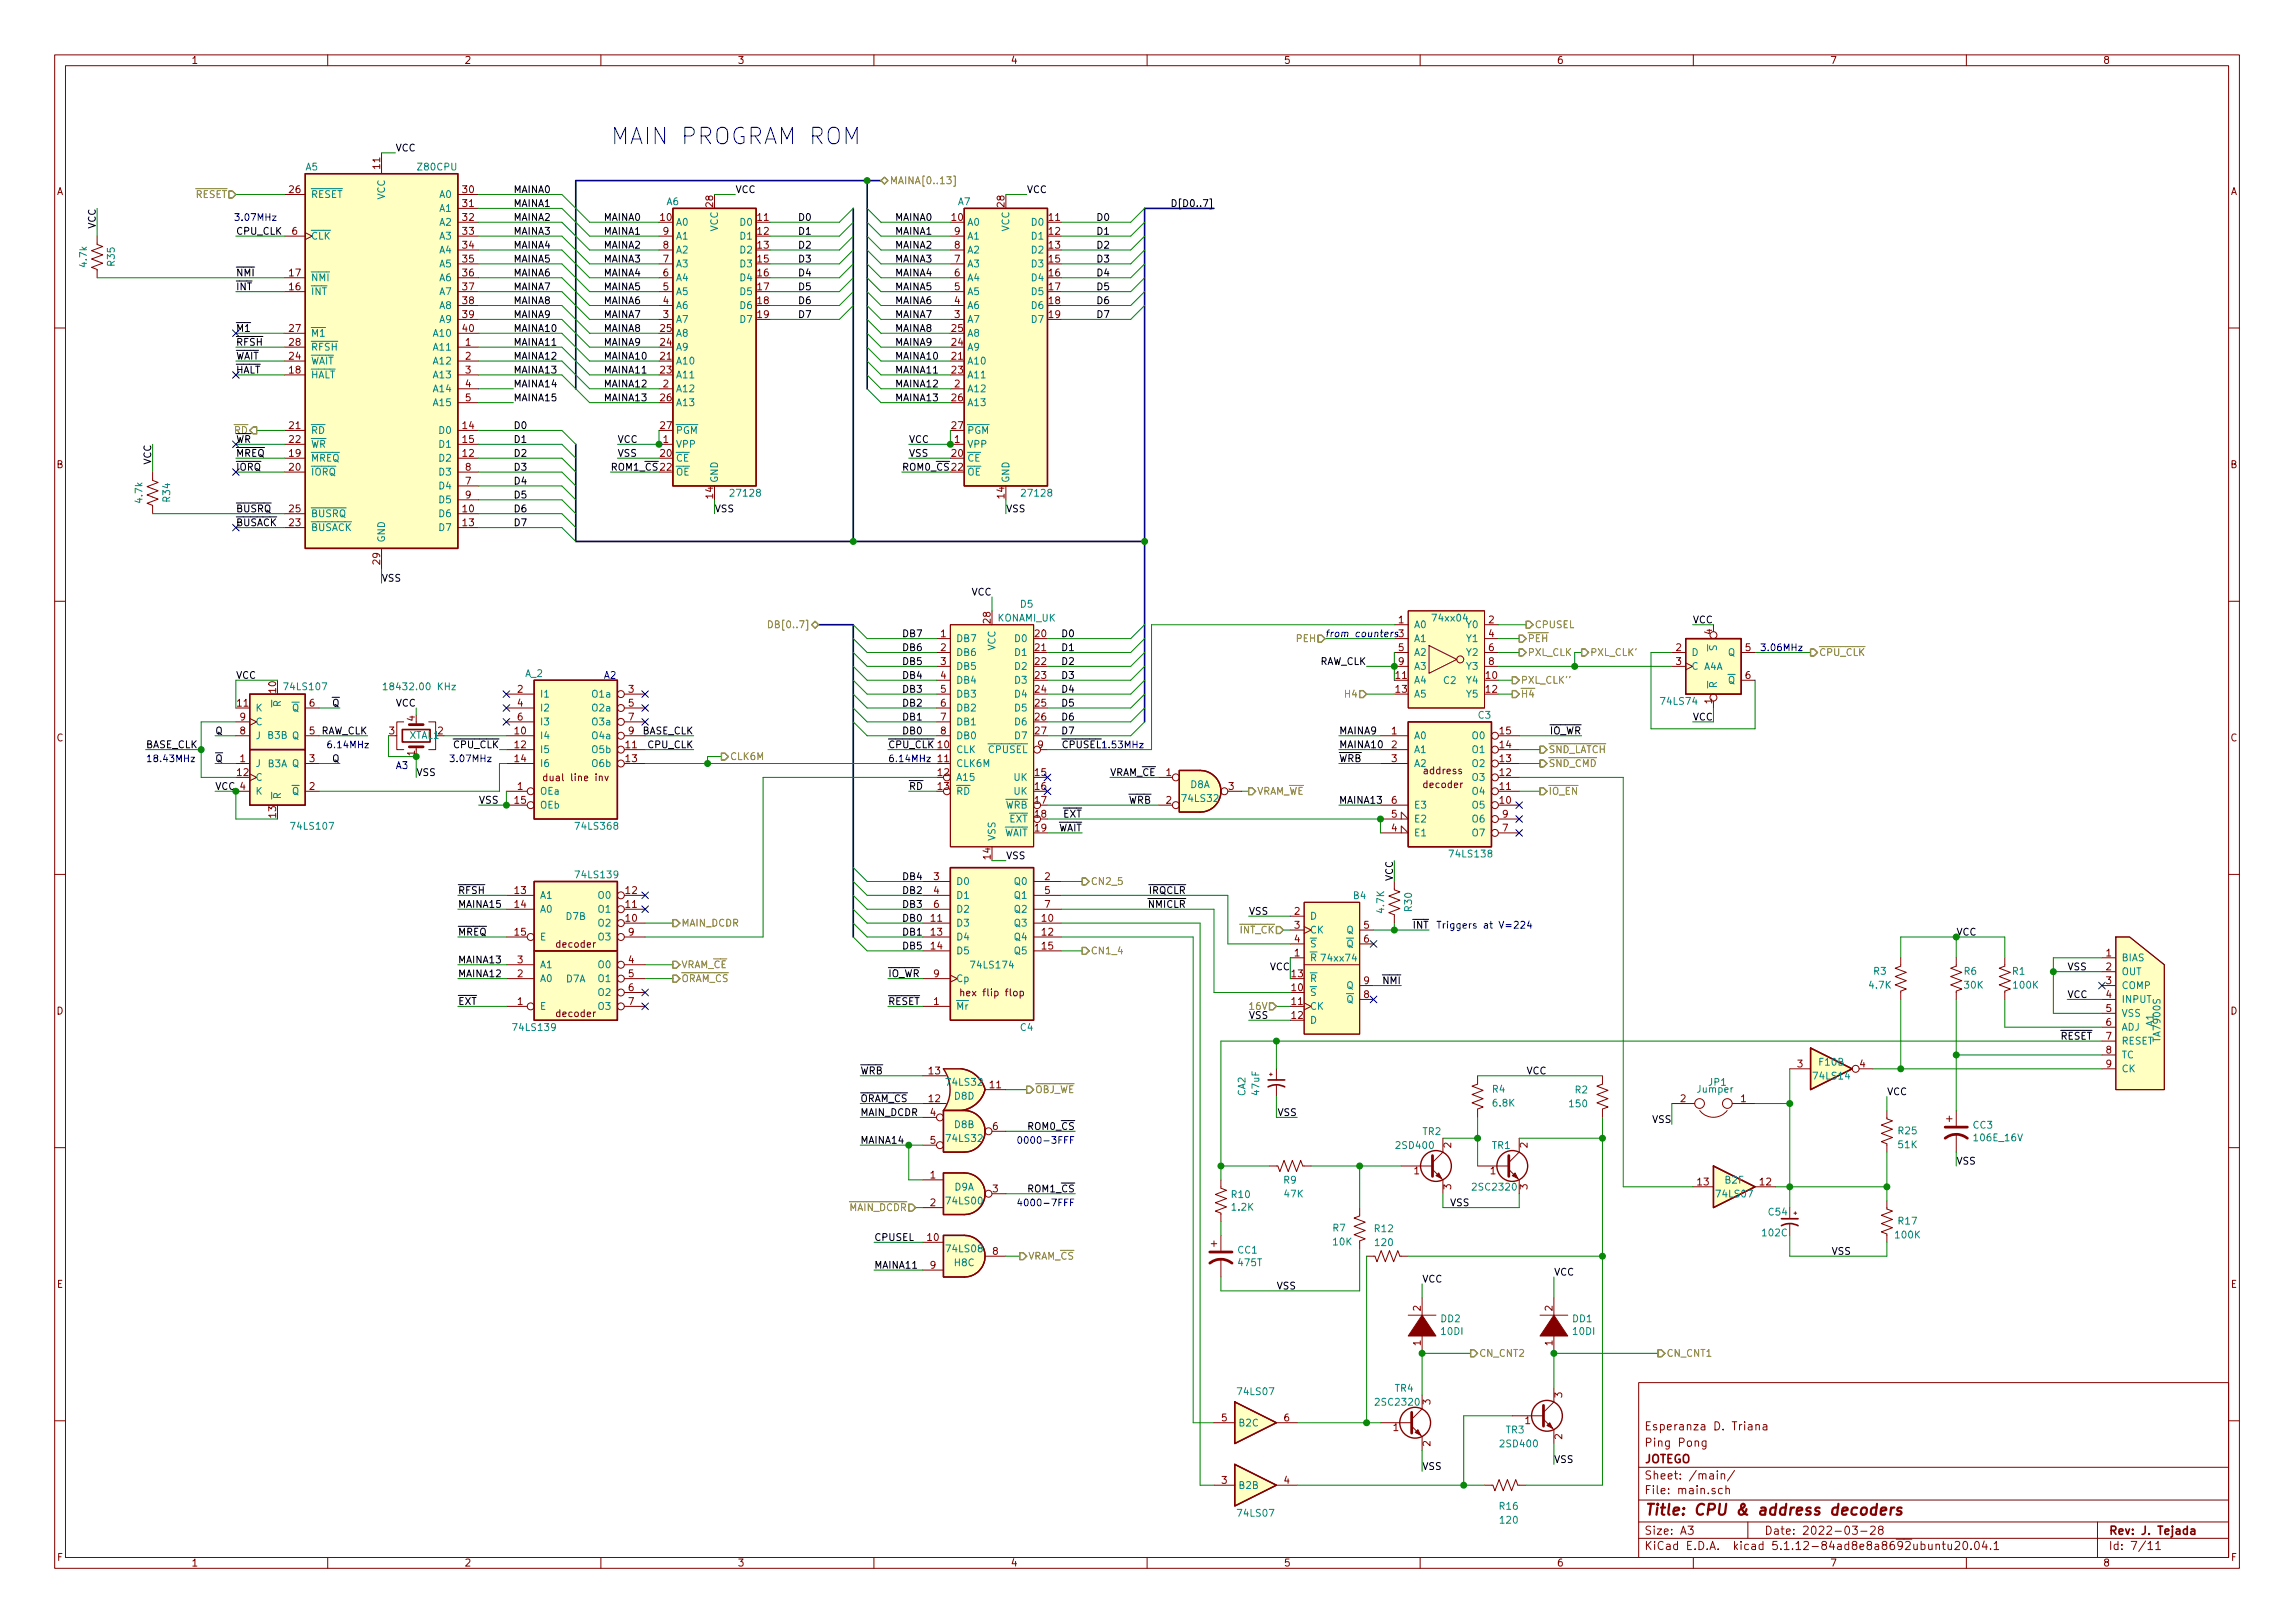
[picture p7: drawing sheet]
<svg xmlns="http://www.w3.org/2000/svg" width="420mm" height="297mm" viewBox="0 0 420 297" stroke-linecap="round" stroke-linejoin="round" font-family="sans-serif">
<defs><g id="words">
<text font-size="4.2" fill="#0000c2" x="111.8" y="26.5">MAIN PROGRAM ROM</text>
<text font-size="2.8" fill="#840000" x="301" y="277.3">Title: CPU &amp; address decoders</text>
<g font-size="2.1" fill="#840000">
<text x="301" y="261.8">Esperanza D. Triana</text>
<text x="301" y="267.8">JOTEGO</text>
<text x="301" y="264.8">Ping Pong</text>
<text x="301" y="273.5">File: main.sch</text>
<text x="301" y="270.8">Sheet: /main/</text>
<text x="301" y="280.9">Size: A3</text>
<text x="323" y="280.9">Date: 2022-03-28</text>
<text x="386" y="280.9">Rev: J. Tejada</text>
<text x="301" y="283.7">KiCad E.D.A. kicad 5.1.12-84ad8e8a8692ubuntu20.04.1</text>
<text x="386" y="283.7">Id: 7/11</text>
</g>
<g font-size="1.8" fill="#840000">
<text x="35" y="11.7">1</text>
<text x="85" y="11.7">2</text>
<text x="135" y="11.7">3</text>
<text x="185" y="11.7">4</text>
<text x="235" y="11.7">5</text>
<text x="285" y="11.7">6</text>
<text x="335" y="11.7">7</text>
<text x="385" y="11.7">8</text>
<text x="10.4" y="35.7">A</text>
<text x="53" y="35.3">26</text>
<text x="69.6" y="30.8" transform="rotate(-90 69.6 30.8)">11</text>
<text x="84.8" y="35.3">30</text>
<text x="408.4" y="35.7">A</text>
<text x="84.8" y="37.9">31</text>
<text x="84.8" y="40.4">32</text>
<text x="121" y="40.4">10</text>
<text x="130.6" y="37.8" transform="rotate(-90 130.6 37.8)">28</text>
<text x="138.7" y="40.4">11</text>
<text x="174.3" y="40.4">10</text>
<text x="183.9" y="37.8" transform="rotate(-90 183.9 37.8)">28</text>
<text x="192.1" y="40.4">11</text>
<text x="53.5" y="43">6</text>
<text x="84.8" y="43">33</text>
<text x="84.8" y="45.5">34</text>
<text x="121.4" y="45.5">8</text>
<text x="121.4" y="43">9</text>
<text x="138.7" y="43">12</text>
<text x="138.7" y="45.5">13</text>
<text x="174.8" y="45.5">8</text>
<text x="174.8" y="43">9</text>
<text x="192.1" y="43">12</text>
<text x="192.1" y="45.5">13</text>
<text x="53" y="53.1">16</text>
<text x="53" y="50.6">17</text>
<text x="84.8" y="48">35</text>
<text x="84.8" y="50.6">36</text>
<text x="84.8" y="53.1">37</text>
<text x="121.4" y="53.1">5</text>
<text x="121.4" y="50.6">6</text>
<text x="121.4" y="48">7</text>
<text x="138.7" y="48">15</text>
<text x="138.7" y="50.6">16</text>
<text x="138.7" y="53.1">17</text>
<text x="174.8" y="53.1">5</text>
<text x="174.8" y="50.6">6</text>
<text x="174.8" y="48">7</text>
<text x="192.1" y="48">15</text>
<text x="192.1" y="50.6">16</text>
<text x="192.1" y="53.1">17</text>
<text x="84.8" y="55.7">38</text>
<text x="84.8" y="58.2">39</text>
<text x="121.4" y="58.2">3</text>
<text x="121.4" y="55.7">4</text>
<text x="138.7" y="55.7">18</text>
<text x="138.7" y="58.2">19</text>
<text x="174.8" y="58.2">3</text>
<text x="174.8" y="55.7">4</text>
<text x="192.1" y="55.7">18</text>
<text x="192.1" y="58.2">19</text>
<text x="53" y="65.8">24</text>
<text x="53" y="60.7">27</text>
<text x="53" y="63.3">28</text>
<text x="84.8" y="60.7">40</text>
<text x="85.2" y="63.3">1</text>
<text x="85.2" y="65.8">2</text>
<text x="121" y="65.8">21</text>
<text x="121" y="63.3">24</text>
<text x="121" y="60.7">25</text>
<text x="174.3" y="65.8">21</text>
<text x="174.3" y="63.3">24</text>
<text x="174.3" y="60.7">25</text>
<text x="53" y="68.4">18</text>
<text x="85.2" y="68.4">3</text>
<text x="85.2" y="70.9">4</text>
<text x="121" y="68.4">23</text>
<text x="121.4" y="70.9">2</text>
<text x="174.3" y="68.4">23</text>
<text x="174.8" y="70.9">2</text>
<text x="85.2" y="73.4">5</text>
<text x="121" y="73.4">26</text>
<text x="174.3" y="73.4">26</text>
<text x="53" y="83.6">19</text>
<text x="53" y="78.5">21</text>
<text x="53" y="81.1">22</text>
<text x="84.8" y="83.6">12</text>
<text x="84.8" y="78.5">14</text>
<text x="84.8" y="81.1">15</text>
<text x="121" y="83.6">20</text>
<text x="121" y="78.5">27</text>
<text x="121.4" y="81.1">1</text>
<text x="174.3" y="83.6">20</text>
<text x="174.3" y="78.5">27</text>
<text x="174.8" y="81.1">1</text>
<text x="10.4" y="85.7">B</text>
<text x="53" y="86.1">20</text>
<text x="85.2" y="88.7">7</text>
<text x="85.2" y="86.1">8</text>
<text x="408.4" y="85.7">B</text>
<text x="53" y="93.8">25</text>
<text x="84.8" y="93.8">10</text>
<text x="85.2" y="91.2">9</text>
<text x="130.6" y="91.2" transform="rotate(-90 130.6 91.2)">14</text>
<text x="183.9" y="91.2" transform="rotate(-90 183.9 91.2)">14</text>
<text x="53" y="96.3">23</text>
<text x="84.8" y="96.3">13</text>
<text x="69.6" y="103.2" transform="rotate(-90 69.6 103.2)">29</text>
<text x="172.2" y="116.6">1</text>
<text x="172.2" y="119.2">2</text>
<text x="181.4" y="114" transform="rotate(-90 181.4 114)">28</text>
<text x="189.5" y="116.6">20</text>
<text x="189.5" y="119.2">21</text>
<text x="256.1" y="114.1">1</text>
<text x="256.1" y="116.6">3</text>
<text x="256.1" y="119.2">5</text>
<text x="272.6" y="114.1">2</text>
<text x="272.6" y="116.6">4</text>
<text x="272.6" y="119.2">6</text>
<text x="306.9" y="119.2">2</text>
<text x="313.4" y="116.1" transform="rotate(-90 313.4 116.1)">4</text>
<text x="319.6" y="119.2">5</text>
<text x="172.2" y="121.7">3</text>
<text x="172.2" y="124.2">4</text>
<text x="189.5" y="121.7">22</text>
<text x="189.5" y="124.2">23</text>
<text x="255.6" y="124.2">11</text>
<text x="256.1" y="121.7">9</text>
<text x="272.1" y="124.2">10</text>
<text x="272.6" y="121.7">8</text>
<text x="306.9" y="121.7">3</text>
<text x="319.6" y="124.2">6</text>
<text x="43.5" y="129.3">11</text>
<text x="44" y="131.9">9</text>
<text x="50.5" y="126.7" transform="rotate(-90 50.5 126.7)">10</text>
<text x="56.7" y="129.3">6</text>
<text x="75.9" y="132" transform="rotate(-90 75.9 132)">4</text>
<text x="94.8" y="126.8">2</text>
<text x="94.8" y="129.3">4</text>
<text x="94.8" y="131.9">6</text>
<text x="115.1" y="126.8">3</text>
<text x="115.1" y="129.3">5</text>
<text x="115.1" y="131.9">7</text>
<text x="172.2" y="126.8">5</text>
<text x="172.2" y="129.3">6</text>
<text x="172.2" y="131.9">7</text>
<text x="189.5" y="126.8">24</text>
<text x="189.5" y="129.3">25</text>
<text x="189.5" y="131.9">26</text>
<text x="255.6" y="126.8">13</text>
<text x="272.1" y="126.8">12</text>
<text x="313.4" y="128.8" transform="rotate(-90 313.4 128.8)">1</text>
<text x="10.4" y="135.7">C</text>
<text x="44" y="134.4">8</text>
<text x="71.3" y="134.4">3</text>
<text x="80.2" y="134.4">2</text>
<text x="94.3" y="134.4">10</text>
<text x="94.3" y="136.9">12</text>
<text x="114.6" y="136.9">11</text>
<text x="115.1" y="134.4">9</text>
<text x="172.2" y="134.4">8</text>
<text x="189.5" y="134.4">27</text>
<text x="190" y="136.9">9</text>
<text x="254.8" y="134.4">1</text>
<text x="254.8" y="136.9">2</text>
<text x="274.6" y="136.9">14</text>
<text x="274.6" y="134.4">15</text>
<text x="408.4" y="135.7">C</text>
<text x="43.5" y="142">12</text>
<text x="44" y="139.5">1</text>
<text x="56.7" y="139.5">3</text>
<text x="75.9" y="138.3" transform="rotate(-90 75.9 138.3)">1</text>
<text x="94.3" y="139.5">14</text>
<text x="100.3" y="143">dual line inv</text>
<text x="114.6" y="139.5">13</text>
<text x="171.8" y="139.5">11</text>
<text x="171.8" y="142">12</text>
<text x="189.5" y="142">15</text>
<text x="213.5" y="142">1</text>
<text x="254.8" y="139.5">3</text>
<text x="260.8" y="141.7">address</text>
<text x="274.6" y="142">12</text>
<text x="274.6" y="139.5">13</text>
<text x="50.5" y="149.6" transform="rotate(-90 50.5 149.6)">13</text>
<text x="56.7" y="144.6">2</text>
<text x="94.3" y="147.1">15</text>
<text x="94.8" y="144.6">1</text>
<text x="171.8" y="144.6">13</text>
<text x="189.5" y="144.6">16</text>
<text x="189.5" y="147.1">17</text>
<text x="189.5" y="149.6">18</text>
<text x="213.5" y="147.1">2</text>
<text x="224.9" y="144.6">3</text>
<text x="254.8" y="149.6">5</text>
<text x="254.8" y="147.1">6</text>
<text x="260.7" y="144.2">decoder</text>
<text x="274.6" y="147.1">10</text>
<text x="274.6" y="144.6">11</text>
<text x="275.1" y="149.6">9</text>
<text x="189.5" y="152.2">19</text>
<text x="254.8" y="152.2">4</text>
<text x="275.1" y="152.2">7</text>
<text x="171" y="161.1">3</text>
<text x="181.4" y="157.2" transform="rotate(-90 181.4 157.2)">14</text>
<text x="191.3" y="161.1">2</text>
<text x="94.3" y="163.6">13</text>
<text x="94.3" y="166.2">14</text>
<text x="114.6" y="166.2">11</text>
<text x="114.6" y="163.6">12</text>
<text x="171" y="163.6">4</text>
<text x="171" y="166.2">6</text>
<text x="191.3" y="163.6">5</text>
<text x="191.3" y="166.2">7</text>
<text x="237" y="167.4">2</text>
<text x="94.3" y="171.2">15</text>
<text x="102" y="173.4">decoder</text>
<text x="114.6" y="168.7">10</text>
<text x="115.1" y="171.2">9</text>
<text x="170.5" y="168.7">11</text>
<text x="170.5" y="171.2">13</text>
<text x="170.5" y="173.8">14</text>
<text x="190.8" y="168.7">10</text>
<text x="190.8" y="171.2">12</text>
<text x="190.8" y="173.8">15</text>
<text x="237" y="170">3</text>
<text x="237" y="172.5">4</text>
<text x="249.7" y="170">5</text>
<text x="249.7" y="172.5">6</text>
<text x="94.8" y="178.9">2</text>
<text x="94.8" y="176.3">3</text>
<text x="115.1" y="176.3">4</text>
<text x="115.1" y="178.9">5</text>
<text x="171" y="178.9">9</text>
<text x="236.5" y="178.9">13</text>
<text x="237" y="175">1</text>
<text x="385.6" y="175">1</text>
<text x="385.6" y="177.6">2</text>
<text x="10.4" y="185.7">D</text>
<text x="94.8" y="183.9">1</text>
<text x="115.1" y="181.4">6</text>
<text x="115.1" y="183.9">7</text>
<text x="171" y="183.9">1</text>
<text x="176.7" y="182.3">hex flip flop</text>
<text x="236.5" y="181.4">10</text>
<text x="236.5" y="183.9">11</text>
<text x="249.7" y="182.7">8</text>
<text x="249.7" y="180.1">9</text>
<text x="385.6" y="180.1">3</text>
<text x="385.6" y="182.7">4</text>
<text x="385.6" y="185.2">5</text>
<text x="408.4" y="185.7">D</text>
<text x="102" y="186.1">decoder</text>
<text x="236.5" y="186.5">12</text>
<text x="385.6" y="187.7">6</text>
<text x="385.6" y="190.3">7</text>
<text x="170.1" y="196.6">13</text>
<text x="329.1" y="195.4">3</text>
<text x="340.5" y="195.4">4</text>
<text x="385.6" y="192.8">8</text>
<text x="385.6" y="195.4">9</text>
<text x="170.1" y="201.7">12</text>
<text x="181.3" y="199.2">11</text>
<text x="307.7" y="201.7">2</text>
<text x="318.7" y="201.7">1</text>
<text x="170.3" y="204.3">4</text>
<text x="170.3" y="209.3">5</text>
<text x="181.8" y="206.8">6</text>
<text x="170.3" y="215.7">1</text>
<text x="258.9" y="214.9">1</text>
<text x="265.7" y="210.1" transform="rotate(-90 265.7 210.1)">2</text>
<text x="272.9" y="214.9">1</text>
<text x="279.7" y="210.1" transform="rotate(-90 279.7 210.1)">2</text>
<text x="170.3" y="220.8">2</text>
<text x="181.8" y="218.2">3</text>
<text x="265.7" y="217.7" transform="rotate(-90 265.7 217.7)">3</text>
<text x="279.7" y="217.7" transform="rotate(-90 279.7 217.7)">3</text>
<text x="310.8" y="217">13</text>
<text x="322.2" y="217">12</text>
<text x="169.8" y="227.1">10</text>
<text x="170.3" y="232.2">9</text>
<text x="181.8" y="229.7">8</text>
<text x="10.4" y="235.7">E</text>
<text x="260.1" y="239.9" transform="rotate(-90 260.1 239.9)">2</text>
<text x="284.2" y="239.9" transform="rotate(-90 284.2 239.9)">2</text>
<text x="408.4" y="235.7">E</text>
<text x="260.1" y="246.3" transform="rotate(-90 260.1 246.3)">1</text>
<text x="284.2" y="246.3" transform="rotate(-90 284.2 246.3)">1</text>
<text x="261.9" y="257.1" transform="rotate(-90 261.9 257.1)">3</text>
<text x="286" y="255.8" transform="rotate(-90 286 255.8)">3</text>
<text x="223.7" y="260.1">5</text>
<text x="235.1" y="260.1">6</text>
<text x="255.1" y="261.9">1</text>
<text x="279.2" y="260.6">1</text>
<text x="286" y="263.4" transform="rotate(-90 286 263.4)">2</text>
<text x="261.9" y="264.7" transform="rotate(-90 261.9 264.7)">2</text>
<text x="223.7" y="271.6">3</text>
<text x="235.1" y="271.6">4</text>
<text x="10.5" y="285.7">F</text>
<text x="35" y="286.7">1</text>
<text x="85" y="286.7">2</text>
<text x="135" y="286.7">3</text>
<text x="185" y="286.7">4</text>
<text x="235" y="286.7">5</text>
<text x="285" y="286.7">6</text>
<text x="335" y="286.7">7</text>
<text x="385" y="286.7">8</text>
<text x="408.5" y="285.7">F</text>
</g>
<g font-size="1.8">
<text x="72.4" y="27.7">VCC</text>
<text x="94" y="35.3">MAINA0</text>
<text x="134.6" y="35.3">VCC</text>
<text x="188" y="35.3">VCC</text>
<text x="17.5" y="41.9" transform="rotate(-90 17.5 41.9)">VCC</text>
<text x="94" y="37.9">MAINA1</text>
<text x="94" y="40.4">MAINA2</text>
<text x="110.5" y="40.4">MAINA0</text>
<text x="146" y="40.4">D0</text>
<text x="163.8" y="40.4">MAINA0</text>
<text x="200.7" y="40.4">D0</text>
<text x="215.6" y="37.9">D[D0..7]</text>
<text x="43.2" y="43">CPU_CLK</text>
<text x="94" y="43">MAINA3</text>
<text x="94" y="45.5">MAINA4</text>
<text x="110.5" y="43">MAINA1</text>
<text x="110.5" y="45.5">MAINA2</text>
<text x="146" y="45.5">D2</text>
<text x="146" y="43">D1</text>
<text x="163.8" y="45.5">MAINA2</text>
<text x="163.8" y="43">MAINA1</text>
<text x="200.7" y="43">D1</text>
<text x="200.7" y="45.5">D2</text>
<text x="43.2" y="50.6">NMI</text>
<text x="43.2" y="53.1">INT</text>
<text x="94" y="48">MAINA5</text>
<text x="94" y="50.6">MAINA6</text>
<text x="94" y="53.1">MAINA7</text>
<text x="110.5" y="48">MAINA3</text>
<text x="110.5" y="50.6">MAINA4</text>
<text x="110.5" y="53.1">MAINA5</text>
<text x="146" y="48">D3</text>
<text x="146" y="50.6">D4</text>
<text x="146" y="53.1">D5</text>
<text x="163.8" y="53.1">MAINA5</text>
<text x="163.8" y="50.6">MAINA4</text>
<text x="163.8" y="48">MAINA3</text>
<text x="200.7" y="48">D3</text>
<text x="200.7" y="50.6">D4</text>
<text x="200.7" y="53.1">D5</text>
<text x="94" y="55.7">MAINA8</text>
<text x="94" y="58.2">MAINA9</text>
<text x="110.5" y="55.7">MAINA6</text>
<text x="110.5" y="58.2">MAINA7</text>
<text x="146" y="55.7">D6</text>
<text x="146" y="58.2">D7</text>
<text x="163.8" y="58.2">MAINA7</text>
<text x="163.8" y="55.7">MAINA6</text>
<text x="200.7" y="55.7">D6</text>
<text x="200.7" y="58.2">D7</text>
<text x="43.2" y="65.8">WAIT</text>
<text x="43.2" y="60.7">M1</text>
<text x="43.2" y="63.3">RFSH</text>
<text x="94" y="60.7">MAINA10</text>
<text x="94" y="63.3">MAINA11</text>
<text x="94" y="65.8">MAINA12</text>
<text x="110.5" y="65.8">MAINA10</text>
<text x="110.5" y="60.7">MAINA8</text>
<text x="110.5" y="63.3">MAINA9</text>
<text x="163.8" y="63.3">MAINA9</text>
<text x="163.8" y="65.8">MAINA10</text>
<text x="163.8" y="60.7">MAINA8</text>
<text x="43.2" y="68.4">HALT</text>
<text x="94" y="68.4">MAINA13</text>
<text x="94" y="70.9">MAINA14</text>
<text x="110.5" y="68.4">MAINA11</text>
<text x="110.5" y="70.9">MAINA12</text>
<text x="163.8" y="68.4">MAINA11</text>
<text x="163.8" y="70.9">MAINA12</text>
<text x="94" y="73.4">MAINA15</text>
<text x="110.5" y="73.4">MAINA13</text>
<text x="163.8" y="73.4">MAINA13</text>
<text x="42.9" y="79.4">RD</text>
<text x="43.2" y="81.1">WR</text>
<text x="43.2" y="83.6">MREQ</text>
<text x="94" y="78.5">D0</text>
<text x="94" y="81.1">D1</text>
<text x="94" y="83.6">D2</text>
<text x="113" y="81.1">VCC</text>
<text x="113" y="83.6">VSS</text>
<text x="166.4" y="81.1">VCC</text>
<text x="166.4" y="83.6">VSS</text>
<text x="27.7" y="85.1" transform="rotate(-90 27.7 85.1)">VCC</text>
<text x="43.2" y="86.1">IORQ</text>
<text x="94" y="86.1">D3</text>
<text x="94" y="88.7">D4</text>
<text x="111.8" y="86.1">ROM1_CS 22</text>
<text x="165.1" y="86.1">ROM0_CS 22</text>
<text x="43.2" y="93.8">BUSRQ</text>
<text x="94" y="91.2">D5</text>
<text x="94" y="93.8">D6</text>
<text x="130.8" y="93.8">VSS</text>
<text x="184.1" y="93.8">VSS</text>
<text x="43.2" y="96.3">BUSACK</text>
<text x="94" y="96.3">D7</text>
<text x="69.8" y="106.5">VSS</text>
<text x="177.9" y="109">VCC</text>
<text x="165.1" y="116.6">DB7</text>
<text x="165.1" y="119.2">DB6</text>
<text x="194.6" y="116.6">D0</text>
<text x="194.6" y="119.2">D1</text>
<text x="309.9" y="114.1">VCC</text>
<text x="43.2" y="124.2">VCC</text>
<text x="165.1" y="121.7">DB5</text>
<text x="165.1" y="124.2">DB4</text>
<text x="194.6" y="121.7">D2</text>
<text x="194.6" y="124.2">D3</text>
<text x="241.4" y="121.7">RAW_CLK</text>
<text x="60.9" y="129.3">Q</text>
<text x="72.5" y="129.3">VCC</text>
<text x="165.1" y="126.8">DB3</text>
<text x="165.1" y="129.3">DB2</text>
<text x="165.1" y="131.9">DB1</text>
<text x="194.6" y="131.9">D6</text>
<text x="194.6" y="129.3">D5</text>
<text x="194.6" y="126.8">D4</text>
<text x="309.9" y="131.9">VCC</text>
<text x="26.7" y="136.9">BASE_CLK</text>
<text x="39.4" y="134.4">Q</text>
<text x="56.7" y="134.4">5 RAW_CLK</text>
<text x="83.1" y="136.9">CPU_CLK</text>
<text x="117.5" y="134.4">BASE_CLK</text>
<text x="118.6" y="136.9">CPU_CLK</text>
<text x="162.6" y="136.9">CPU_CLK 10</text>
<text x="165.1" y="134.4">DB0</text>
<text x="194.3" y="136.9">CPUSEL</text>
<text x="194.6" y="134.4">D7</text>
<text x="245.1" y="134.4">MAINA9</text>
<text x="245.1" y="136.9">MAINA10</text>
<text x="283.6" y="134.4">IO_WR</text>
<text x="39.4" y="139.5">Q</text>
<text x="60.9" y="139.5">Q</text>
<text x="76.2" y="142">VSS</text>
<text x="203.2" y="142">VRAM_CE</text>
<text x="245.1" y="139.5">WRB</text>
<text x="39.4" y="144.6">VCC 4</text>
<text x="87.6" y="147.1">VSS</text>
<text x="166.4" y="144.6">RD</text>
<text x="194.6" y="149.6">EXT</text>
<text x="206.5" y="147.1">WRB</text>
<text x="245.1" y="147.1">MAINA13</text>
<text x="193.6" y="152.2">WAIT</text>
<text x="165.1" y="161.1">DB4</text>
<text x="184.1" y="157.3">VSS</text>
<text x="255" y="161.3" transform="rotate(-90 255 161.3)">VCC</text>
<text x="83.8" y="163.6">RFSH</text>
<text x="83.8" y="166.2">MAINA15</text>
<text x="165.1" y="166.2">DB3</text>
<text x="165.1" y="163.6">DB2</text>
<text x="210.3" y="166.2">NMICLR</text>
<text x="210.4" y="163.6">IRQCLR</text>
<text x="228.6" y="167.4">VSS</text>
<text x="83.8" y="171.2">MREQ</text>
<text x="165.1" y="171.2">DB1</text>
<text x="165.1" y="168.7">DB0</text>
<text x="165.1" y="173.8">DB5</text>
<text x="258.8" y="170">INT</text>
<text x="358.1" y="171.2">VCC</text>
<text x="83.8" y="176.3">MAINA13</text>
<text x="83.8" y="178.9">MAINA12</text>
<text x="162.6" y="178.9">IO_WR</text>
<text x="232.5" y="177.6">VCC</text>
<text x="378.5" y="177.6">VSS</text>
<text x="83.8" y="183.9">EXT</text>
<text x="162.6" y="183.9">RESET</text>
<text x="253.3" y="180.1">NMI</text>
<text x="378.5" y="182.7">VCC</text>
<text x="228.6" y="186.5">VSS</text>
<text x="377.2" y="190.3">RESET</text>
<text x="157.5" y="196.6">WRB</text>
<text x="279.5" y="196.6">VCC</text>
<text x="157.5" y="201.7">ORAM_CS</text>
<text x="345.4" y="200.4">VCC</text>
<text x="157.5" y="204.3">MAIN_DCDR</text>
<text x="157.5" y="209.3">MAINA14</text>
<text x="188.3" y="206.8">ROM0_CS</text>
<text x="234" y="204.3">VSS</text>
<text x="302.5" y="205.5">VSS</text>
<text x="358.1" y="213.1">VSS</text>
<text x="188.3" y="218.2">ROM1_CS</text>
<text x="265.4" y="220.8">VSS</text>
<text x="160" y="227.1">CPUSEL</text>
<text x="160" y="232.2">MAINA11</text>
<text x="284.5" y="233.5">VCC</text>
<text x="335.3" y="229.7">VSS</text>
<text x="233.7" y="236">VSS</text>
<text x="260.3" y="234.7">VCC</text>
<text x="260.3" y="269">VSS</text>
<text x="284.5" y="267.8">VSS</text>
</g>
<g font-size="1.8" fill="#008484">
<text x="56" y="31.2">A5</text>
<text x="76.6" y="31.2">Z80CPU</text>
<text x="56.9" y="36.2">RESET</text>
<text x="70.5" y="36.5" transform="rotate(-90 70.5 36.5)">VCC</text>
<text x="80.5" y="36.2">A0</text>
<text x="80.5" y="38.8">A1</text>
<text x="80.5" y="41.3">A2</text>
<text x="122.1" y="37.6">A6</text>
<text x="123.7" y="41.3">A0</text>
<text x="135.7" y="41.3">D0</text>
<text x="175.4" y="37.6">A7</text>
<text x="177" y="41.3">A0</text>
<text x="189" y="41.3">D0</text>
<text x="56.9" y="43.9">CLK</text>
<text x="80.5" y="43.9">A3</text>
<text x="80.5" y="46.4">A4</text>
<text x="123.7" y="46.4">A2</text>
<text x="123.7" y="43.9">A1</text>
<text x="131.4" y="42.4" transform="rotate(-90 131.4 42.4)">VCC</text>
<text x="135.7" y="43.9">D1</text>
<text x="135.7" y="46.4">D2</text>
<text x="177" y="46.4">A2</text>
<text x="177" y="43.9">A1</text>
<text x="184.8" y="42.4" transform="rotate(-90 184.8 42.4)">VCC</text>
<text x="189" y="43.9">D1</text>
<text x="189" y="46.4">D2</text>
<text x="15.9" y="48.8" transform="rotate(-90 15.9 48.8)">4.7k</text>
<text x="21" y="48.6" transform="rotate(-90 21 48.6)">R35</text>
<text x="56.9" y="51.5">NMI</text>
<text x="80.5" y="48.9">A5</text>
<text x="80.5" y="51.5">A6</text>
<text x="123.7" y="51.5">A4</text>
<text x="123.7" y="48.9">A3</text>
<text x="135.7" y="48.9">D3</text>
<text x="135.7" y="51.5">D4</text>
<text x="177" y="51.5">A4</text>
<text x="177" y="48.9">A3</text>
<text x="189" y="48.9">D3</text>
<text x="189" y="51.5">D4</text>
<text x="56.9" y="54">INT</text>
<text x="80.5" y="54">A7</text>
<text x="80.5" y="56.6">A8</text>
<text x="80.5" y="59.1">A9</text>
<text x="123.7" y="59.1">A7</text>
<text x="123.7" y="56.6">A6</text>
<text x="123.7" y="54">A5</text>
<text x="135.7" y="54">D5</text>
<text x="135.7" y="56.6">D6</text>
<text x="135.7" y="59.1">D7</text>
<text x="177" y="59.1">A7</text>
<text x="177" y="56.6">A6</text>
<text x="177" y="54">A5</text>
<text x="189" y="54">D5</text>
<text x="189" y="56.6">D6</text>
<text x="189" y="59.1">D7</text>
<text x="56.9" y="61.6">M1</text>
<text x="56.9" y="64.2">RFSH</text>
<text x="79.6" y="64.2">A11</text>
<text x="79.6" y="61.6">A10</text>
<text x="123.7" y="64.2">A9</text>
<text x="123.7" y="61.6">A8</text>
<text x="177" y="64.2">A9</text>
<text x="177" y="61.6">A8</text>
<text x="56.9" y="69.3">HALT</text>
<text x="56.9" y="66.7">WAIT</text>
<text x="79.6" y="66.7">A12</text>
<text x="79.6" y="69.3">A13</text>
<text x="79.6" y="71.8">A14</text>
<text x="123.7" y="71.8">A12</text>
<text x="123.7" y="66.7">A10</text>
<text x="123.7" y="69.3">A11</text>
<text x="177" y="71.8">A12</text>
<text x="177" y="66.7">A10</text>
<text x="177" y="69.3">A11</text>
<text x="79.6" y="74.3">A15</text>
<text x="123.7" y="74.3">A13</text>
<text x="177" y="74.3">A13</text>
<text x="56.9" y="79.4">RD</text>
<text x="56.9" y="82">WR</text>
<text x="80.5" y="79.4">D0</text>
<text x="80.5" y="82">D1</text>
<text x="123.7" y="82">VPP</text>
<text x="123.7" y="79.4">PGM</text>
<text x="177" y="82">VPP</text>
<text x="177" y="79.4">PGM</text>
<text x="56.9" y="84.5">MREQ</text>
<text x="56.9" y="87">IORQ</text>
<text x="80.5" y="84.5">D2</text>
<text x="80.5" y="89.6">D4</text>
<text x="80.5" y="87">D3</text>
<text x="123.7" y="84.5">CE</text>
<text x="123.7" y="87">OE</text>
<text x="131.4" y="88.4" transform="rotate(-90 131.4 88.4)">GND</text>
<text x="177" y="84.5">CE</text>
<text x="177" y="87">OE</text>
<text x="184.8" y="88.4" transform="rotate(-90 184.8 88.4)">GND</text>
<text x="26.1" y="91.9" transform="rotate(-90 26.1 91.9)">4.7k</text>
<text x="31.2" y="91.8" transform="rotate(-90 31.2 91.8)">R34</text>
<text x="56.9" y="94.7">BUSRQ</text>
<text x="80.5" y="94.7">D6</text>
<text x="80.5" y="92.1">D5</text>
<text x="134" y="90.9">27128</text>
<text x="187.3" y="90.9">27128</text>
<text x="56.9" y="97.2">BUSACK</text>
<text x="70.5" y="99.4" transform="rotate(-90 70.5 99.4)">GND</text>
<text x="80.5" y="97.2">D7</text>
<text x="182.6" y="113.8">KONAMI_UK</text>
<text x="186.8" y="111.2">D5</text>
<text x="262.5" y="113.8">74xx04</text>
<text x="175" y="117.5">DB7</text>
<text x="182.2" y="119.1" transform="rotate(-90 182.2 119.1)">VCC</text>
<text x="186" y="117.5">D0</text>
<text x="258.8" y="115">A0</text>
<text x="258.8" y="117.5">A1</text>
<text x="268.6" y="115">Y0</text>
<text x="268.6" y="117.5">Y1</text>
<text x="314.3" y="119.1" transform="rotate(-90 314.3 119.1)">S</text>
<text x="96.2" y="123.9">A_2</text>
<text x="175" y="120.1">DB6</text>
<text x="175" y="122.6">DB5</text>
<text x="175" y="125.1">DB4</text>
<text x="186" y="120.1">D1</text>
<text x="186" y="122.6">D2</text>
<text x="186" y="125.1">D3</text>
<text x="258.8" y="125.1">A4</text>
<text x="258.8" y="120.1">A2</text>
<text x="258.8" y="122.6">A3</text>
<text x="264.3" y="125.2">C2</text>
<text x="268.6" y="125.1">Y4</text>
<text x="268.6" y="120.1">Y2</text>
<text x="268.6" y="122.6">Y3</text>
<text x="309.6" y="120.1">D</text>
<text x="309.6" y="122.6">C A4A</text>
<text x="316.4" y="120.1">Q</text>
<text x="316.4" y="125.1">Q</text>
<text x="46.7" y="130.2">K</text>
<text x="51.4" y="129.3" transform="rotate(-90 51.4 129.3)">R</text>
<text x="52.3" y="126.3">74LS107</text>
<text x="53.5" y="130.2">Q</text>
<text x="71.1" y="126.3">18432.00 KHz</text>
<text x="98.8" y="127.7">I1</text>
<text x="98.8" y="130.2">I2</text>
<text x="108.7" y="127.7">O1a</text>
<text x="108.7" y="130.2">O2a</text>
<text x="175" y="127.7">DB3</text>
<text x="175" y="130.2">DB2</text>
<text x="186" y="127.7">D4</text>
<text x="186" y="130.2">D5</text>
<text x="258.8" y="127.7">A5</text>
<text x="268.6" y="127.7">Y5</text>
<text x="270.7" y="131.5">C3</text>
<text x="304.2" y="129">74LS74</text>
<text x="314.3" y="126" transform="rotate(-90 314.3 126)">R</text>
<text x="46.7" y="135.3">J</text>
<text x="46.7" y="132.8">C</text>
<text x="49" y="135.2">B3B Q</text>
<text x="75" y="135.2">XTAL1</text>
<text x="98.8" y="135.3">I4</text>
<text x="98.8" y="137.8">I5</text>
<text x="98.8" y="132.8">I3</text>
<text x="108.6" y="137.8">O5b</text>
<text x="108.7" y="132.8">O3a</text>
<text x="108.7" y="135.3">O4a</text>
<text x="175" y="137.8">CLK</text>
<text x="175" y="132.8">DB1</text>
<text x="175" y="135.3">DB0</text>
<text x="181.1" y="137.8">CPUSEL</text>
<text x="186" y="132.8">D6</text>
<text x="186" y="135.3">D7</text>
<text x="258.8" y="135.3">A0</text>
<text x="258.8" y="137.8">A1</text>
<text x="269.7" y="137.8">O1</text>
<text x="269.7" y="135.3">O0</text>
<text x="46.7" y="140.4">J</text>
<text x="46.7" y="142.9">C</text>
<text x="49" y="140.4">B3A Q</text>
<text x="98.8" y="140.4">I6</text>
<text x="108.6" y="140.4">O6b</text>
<text x="175" y="140.4">CLK6M</text>
<text x="175" y="142.9">A15</text>
<text x="185.6" y="142.9">UK</text>
<text x="258.8" y="140.4">A2</text>
<text x="269.7" y="142.9">O3</text>
<text x="269.7" y="140.4">O2</text>
<text x="46.7" y="145.5">K</text>
<text x="51.4" y="146.3" transform="rotate(-90 51.4 146.3)">R</text>
<text x="53.5" y="145.5">Q</text>
<text x="98.8" y="145.5">OEa</text>
<text x="98.8" y="148">OEb</text>
<text x="175" y="145.5">RD</text>
<text x="184" y="148">WRB</text>
<text x="185.6" y="145.5">UK</text>
<text x="216.6" y="146.8">74LS32</text>
<text x="218" y="144.2">D8A</text>
<text x="258.8" y="148">E3</text>
<text x="269.7" y="148">O5</text>
<text x="269.7" y="145.5">O4</text>
<text x="53.6" y="151.9">74LS107</text>
<text x="105.6" y="151.9">74LS368</text>
<text x="182.2" y="154" transform="rotate(-90 182.2 154)">VSS</text>
<text x="183.7" y="153.1">WAIT</text>
<text x="184.8" y="150.5">EXT</text>
<text x="258.8" y="153.1">E1</text>
<text x="258.8" y="150.5">E2</text>
<text x="269.7" y="153.1">O7</text>
<text x="269.7" y="150.5">O6</text>
<text x="105.6" y="160.7">74LS139</text>
<text x="175" y="162">D0</text>
<text x="185.9" y="162">Q0</text>
<text x="265.7" y="156.9">74LS138</text>
<text x="98.8" y="164.5">A1</text>
<text x="98.8" y="167">A0</text>
<text x="109.7" y="167">O1</text>
<text x="109.7" y="164.5">O0</text>
<text x="175" y="164.5">D1</text>
<text x="175" y="167">D2</text>
<text x="185.9" y="164.5">Q1</text>
<text x="185.9" y="167">Q2</text>
<text x="247.8" y="164.6">B4</text>
<text x="253.4" y="167" transform="rotate(-90 253.4 167)">4.7K</text>
<text x="258.5" y="166.7" transform="rotate(-90 258.5 166.7)">R30</text>
<text x="98.8" y="172.1">E</text>
<text x="103.7" y="168.4">D7B</text>
<text x="109.7" y="169.6">O2</text>
<text x="109.7" y="172.1">O3</text>
<text x="175" y="169.6">D3</text>
<text x="175" y="172.1">D4</text>
<text x="185.9" y="169.6">Q3</text>
<text x="185.9" y="172.1">Q4</text>
<text x="239.8" y="168.3">D</text>
<text x="239.8" y="170.9">CK</text>
<text x="239.8" y="173.4">S</text>
<text x="246.5" y="170.9">Q</text>
<text x="246.5" y="173.4">Q</text>
<text x="98.8" y="179.7">A0</text>
<text x="98.8" y="177.2">A1</text>
<text x="103.7" y="179.8">D7A</text>
<text x="109.7" y="177.2">O0</text>
<text x="109.7" y="179.7">O1</text>
<text x="175" y="174.7">D5</text>
<text x="175" y="179.7">Cp</text>
<text x="178" y="177.3">74LS174</text>
<text x="185.9" y="174.7">Q5</text>
<text x="239.8" y="175.9">R 74xx74</text>
<text x="239.8" y="179.7">R</text>
<text x="343.1" y="178.4">R3</text>
<text x="359.6" y="178.4">R6</text>
<text x="368.5" y="178.4">R1</text>
<text x="388.4" y="175.9">BIAS</text>
<text x="388.4" y="178.5">OUT</text>
<text x="98.8" y="184.8">E</text>
<text x="109.7" y="182.3">O2</text>
<text x="109.7" y="184.8">O3</text>
<text x="175" y="184.8">Mr</text>
<text x="239.8" y="182.3">S</text>
<text x="239.8" y="184.8">CK</text>
<text x="246.5" y="183.6">Q</text>
<text x="246.5" y="181">Q</text>
<text x="342.3" y="180.9">4.7K</text>
<text x="359.7" y="180.9">30K</text>
<text x="368.7" y="180.9">100K</text>
<text x="388.4" y="181">COMP</text>
<text x="388.4" y="183.6">INPUT</text>
<text x="94.2" y="188.7">74LS139</text>
<text x="186.8" y="188.7">C4</text>
<text x="239.8" y="187.4">D</text>
<text x="388.4" y="186.1">VSS</text>
<text x="388.4" y="188.6">ADJ</text>
<text x="388.4" y="191.2">RESET</text>
<text x="394.3" y="187.8" transform="rotate(-90 394.3 187.8)">A1</text>
<text x="395.5" y="190.5" transform="rotate(-90 395.5 190.5)">TA7900S</text>
<text x="332.2" y="197.6">74LS14</text>
<text x="333.1" y="195">F10B</text>
<text x="388.4" y="193.7">TC</text>
<text x="388.4" y="196.3">CK</text>
<text x="173.4" y="198.7">74LS32</text>
<text x="174.8" y="201.3">D8D</text>
<text x="228" y="200.6" transform="rotate(-90 228 200.6)">CA2</text>
<text x="230.6" y="200.3" transform="rotate(-90 230.6 200.3)">47uF</text>
<text x="273.3" y="200">R4</text>
<text x="273.4" y="202.5">6.8K</text>
<text x="287.5" y="202.7">150</text>
<text x="288.4" y="200.1">R2</text>
<text x="310.8" y="200">Jumper</text>
<text x="312.9" y="198.7">JP1</text>
<text x="173.4" y="209">74LS32</text>
<text x="174.8" y="206.5">D8B</text>
<text x="260.5" y="207.7">TR2</text>
<text x="347.6" y="207.6">R25</text>
<text x="361.3" y="206.6">CC3</text>
<text x="361.6" y="208.9">106E_16V</text>
<text x="255.8" y="210.3">2SD400</text>
<text x="273.2" y="210.3">TR1</text>
<text x="347.6" y="210.1">51K</text>
<text x="173.4" y="220.4">74LS00</text>
<text x="174.8" y="217.9">D9A</text>
<text x="225.5" y="219.3">R10</text>
<text x="225.6" y="221.6">1.2K</text>
<text x="235.1" y="216.6">R9</text>
<text x="235.2" y="219.2">47K</text>
<text x="269.9" y="217.9">2SC2320</text>
<text x="314.4" y="219.2">74LS07</text>
<text x="315.8" y="216.6">B2F</text>
<text x="244" y="225.4">R7</text>
<text x="244.1" y="227.9">10K</text>
<text x="251.7" y="225.5">R12</text>
<text x="322.8" y="226.3">102C</text>
<text x="323.8" y="222.5">C54</text>
<text x="347.1" y="226.7">100K</text>
<text x="347.6" y="224.1">R17</text>
<text x="173.4" y="229.2">74LS08</text>
<text x="174.8" y="231.7">H8C</text>
<text x="226.6" y="229.4">CC1</text>
<text x="226.8" y="231.7">475T</text>
<text x="251.9" y="228.1">120</text>
<text x="263.8" y="242">DD2</text>
<text x="264" y="244.3">10DI</text>
<text x="287.9" y="242">DD1</text>
<text x="288.1" y="244.3">10DI</text>
<text x="226.8" y="255.3">74LS07</text>
<text x="252.1" y="257.3">2SC2320</text>
<text x="255.4" y="254.7">TR4</text>
<text x="226.8" y="261.1">B2C</text>
<text x="275.7" y="262.3">TR3</text>
<text x="274.9" y="264.9">2SD400</text>
<text x="226.8" y="272.5">B2B</text>
<text x="226.8" y="277.6">74LS07</text>
<text x="274.6" y="276.3">R16</text>
<text x="274.8" y="278.9">120</text>
</g>
<g font-size="1.8" fill="#848400">
<text x="162.8" y="33.7">MAINA[0..13]</text>
<text x="35.8" y="36.2">RESET</text>
<text x="141.7" y="115">DB[0..7]</text>
<text x="237.4" y="117.5">PEH</text>
<text x="279.7" y="117.5">PEH</text>
<text x="280.9" y="115">CPUSEL</text>
<text x="278.4" y="125.1">PXL_CLK''</text>
<text x="279.7" y="120.1">PXL_CLK</text>
<text x="291.1" y="120.1">PXL_CLK'</text>
<text x="333" y="120.1">CPU_CLK</text>
<text x="246.4" y="127.7">H4</text>
<text x="278.4" y="127.7">H4</text>
<text x="283.5" y="137.8">SND_LATCH</text>
<text x="133.6" y="139.1">CLK6M</text>
<text x="283.5" y="140.4">SND_CMD</text>
<text x="230.1" y="145.5">VRAM_WE</text>
<text x="283.5" y="145.5">IO_EN</text>
<text x="199.6" y="162">CN2_5</text>
<text x="124.7" y="169.6">MAIN_DCDR</text>
<text x="227.1" y="170.9">INT_CK</text>
<text x="124.7" y="179.7">ORAM_CS</text>
<text x="124.7" y="177.2">VRAM_CE</text>
<text x="199.6" y="174.7">CN1_4</text>
<text x="229" y="184.8">16V</text>
<text x="189.5" y="200.1">OBJ_WE</text>
<text x="155.5" y="221.7">MAIN_DCDR</text>
<text x="188.2" y="230.5">VRAM_CS</text>
<text x="270.8" y="248.3">CN_CNT2</text>
<text x="305.1" y="248.3">CN_CNT1</text>
</g>
<g font-size="1.8" fill="#0000c2">
<text x="242.6" y="116.6">from counters</text>
<text x="110.5" y="124.2">A2</text>
<text x="72.4" y="140.8">A3</text>
<text x="262.9" y="170">Triggers at V=224</text>
</g>
<g font-size="1.7" fill="#0000c2">
<text x="43.9" y="40.4">3.07MHz</text>
<text x="323.3" y="119.2">3.06MHz</text>
<text x="59.7" y="136.9">6.14MHz</text>
<text x="202.6" y="136.9">1.53MHz</text>
<text x="26.7" y="139.5">18.43MHz</text>
<text x="83.2" y="139.5">3.07MHz</text>
<text x="162.6" y="139.5">6.14MHz</text>
<text x="188.3" y="209.3">0000-3FFF</text>
<text x="188.3" y="220.8">4000-7FFF</text>
</g>
</g></defs>
<g fill="none" stroke="#840000" stroke-width=".18">
<path d="M10 10h400v277h-400zM12 12h396v273.1h-396zM60 10v2M110 10v2M160 10v2M210 10v2M260 10v2M310 10v2M360 10v2M52.1 35.6h3.8M69.8 28v3.8M83.8 35.6h3.8"/>
<path d="M83.8 38.1h3.8M17.8 43.2v1.5l1 .4-2 .8 2 .7-2 .8 2 .8-2 .7 1 .4v1.5M52.1 53.4h3.8M52.1 50.8h3.8M52.1 43.2h3.8M55.9 42.6l1.2 .6-1.2 .7M83.8 53.4h3.8M83.8 50.8h3.8M83.8 40.7h3.8M83.8 43.2h3.8M83.8 45.8h3.8M83.8 48.3h3.8"/>
<path d="M83.8 55.9h3.8M83.8 58.5h3.8M120.6 53.4h2.6M120.6 50.8h2.6M120.6 43.2h2.6M120.6 45.8h2.6M120.6 48.3h2.6M120.6 55.9h2.6M120.6 58.5h2.6M174 53.4h2.5M174 50.8h2.5M174 43.2h2.5"/>
<path d="M174 45.8h2.5M174 48.3h2.5M174 55.9h2.5M174 58.5h2.5M10 60h2M52.1 63.5h3.8M52.1 78.8h3.8M52.1 68.6h3.8M52.1 66.1h3.8M52.1 61h3.8M83.8 63.5h3.8M83.8 78.8h3.8"/>
<path d="M83.8 68.6h3.8M83.8 66.1h3.8M83.8 61h3.8M83.8 71.2h3.8M83.8 73.7h3.8M120.6 71.2h2.6M174 71.2h2.5M408 60h2M27.9 86.4v1.5l1.1 .4-2.1 .8 2.1 .7-2.1 .8 2.1 .7-2.1 .8 1 .4v1.5M52.1 94h3.8M52.1 83.9h3.8M52.1 96.6h3.8"/>
<path d="M52.1 81.3h3.8M52.1 86.4h3.8M83.8 94h3.8M83.8 83.9h3.8M83.8 96.6h3.8M83.8 81.3h3.8M83.8 86.4h3.8M83.8 88.9h3.8M83.8 91.5h3.8M120.6 81.3h2.6M174 81.3h2.5M10 110h2"/>
<path d="M69.8 100.4v3.8M171.4 119.4h2.6M171.4 116.9h2.6M174 114.3h15.2v40.7h-15.2zM255.3 119.4h2.5M255.3 114.3h2.5M255.3 116.9h2.5M257.8 111.8h14v17.8h-14zM261.6 118.1l5.1 2.6-5.1 2.5zM271.8 119.4h2.5M271.8 114.3h2.5M271.8 116.9h2.5"/>
<path d="M306.1 119.4h2.5M313.7 114.3v1.3M318.8 119.4h2.5M408 110h2M43.2 134.7h2.5M43.2 139.7h2.5M43.2 132.1h2.5M45.7 131.5l1.3 .6-1.3 .7M55.9 134.7h2.5M55.9 139.7h2.5M55.9 129.6h2.5M73.9 132.1h-1.3v5.1h1.3"/>
<path d="M76.2 132.1v.5M76.2 136.7v.5M78.5 132.1h1.3v5.1h-1.3M92.7 134.7h5.1M92.7 139.7h5.1M92.7 137.2h5.1M92.7 127h5.1M92.7 129.6h5.1M92.7 132.1h5.1M114.3 134.7h3.8M114.3 139.7h3.8M114.3 137.2h3.8"/>
<path d="M114.3 127h3.8M114.3 129.6h3.8M114.3 132.1h3.8M171.4 122h2.6M171.4 124.5h2.6M171.4 134.7h2.6M171.4 127h2.6M171.4 129.6h2.6M171.4 132.1h2.6M190.5 137.2h1.3M252.7 134.7h5.1M252.7 139.7h5.1"/>
<path d="M252.7 137.2h5.1M255.3 122h2.5M271.8 122h2.5M274.3 134.7h3.8M274.3 139.7h3.8M274.3 137.2h3.8M306.1 122h2.5M308.6 121.3l1.3 .7-1.3 .6M313.7 128.3v1.3M318.8 124.5h2.5M43.2 144.8h2.5M45.7 141.6l1.3 .7-1.3 .6"/>
<path d="M55.9 144.8h2.5M92.7 147.4h3.8M92.7 144.8h3.8M100.1 142.1l-.4-.1-.2 .3 .1 .5h.5M109.7 142.2l.2-.2 .3 .1 .1 .8M110.7 142l.3 .9 .4-.9M212.1 142.3h2.5M212.1 147.4h2.5M224.8 144.8h2.5M252.7 152.4h5.1l-1.3-1.2v1.2M252.7 149.9h5.1l-1.3-1.3v1.3M252.7 147.4h5.1"/>
<path d="M267.8 143.3l-.4 .2M274.3 142.3h3.8M274.3 147.4h3.8M274.3 144.8h3.8M274.3 152.4h3.8M274.3 149.9h3.8M10 160h2M92.7 179.1h5.1M92.7 176.6h5.1M92.7 166.4h5.1M92.7 163.9h5.1M92.7 171.5h3.8"/>
<path d="M109 172.5l-.3 .3M114.3 179.1h3.8M114.3 176.6h3.8M114.3 168.9h3.8M114.3 166.4h3.8M114.3 163.9h3.8M114.3 171.5h3.8M168.9 179.1h5.1M168.9 168.9h5.1M168.9 166.4h5.1M168.9 163.9h5.1M168.9 171.5h5.1"/>
<path d="M168.9 174h5.1M168.9 161.3h5.1M174 178.5l1.3 .6-1.3 .6M189.2 168.9h5.1M189.2 166.4h5.1M189.2 163.9h5.1M189.2 171.5h5.1M189.2 174h5.1M189.2 161.3h5.1M236.2 175.3h2.6M236.2 167.7h2.6M236.2 170.2h2.6"/>
<path d="M236.2 172.8h2.6M238.8 165.1h10.1v24.2h-10.1zM238.8 169.6l1.2 .6-1.2 .7M238.8 176.6h10.1M248.9 170.2h2.6M248.9 172.8h2.6M255.3 161.3v1.6l1 .3-2 .8 2 .8-2 .7 2 .8-2 .7 1 .4v1.5M348 175.3v1.5l-1 .4 2 .8-2 .7 2 .8-2 .7 2 .8-1 .4v1.5M358.1 175.3v1.5l-1 .4 2.1 .8-2.1 .7 2.1 .8-2.1 .7 2.1 .8-1.1 .4v1.5M367 175.3v1.5l-1 .4 2 .8-2 .7 2 .8-2 .7 2 .8-1 .4v1.5M384.8 175.3h2.5M384.8 177.8h2.5"/>
<path d="M387.3 171.5h2.6l6.3 5.1v22.8h-8.9zM408 160h2M92.7 184.2h3.8M109 185.2l-.3 .3M114.3 184.2h3.8M114.3 181.6h3.8M168.9 184.2h5.1M168.9 196.9h4.3M175.9 181.5l.2-.1 .3 .1v.8M175.9 181v1.3M180.3 199.4h3.8M185.7 181.5l.3-.1 .2 .2-.1 .6-.3 .1-.3-.3z"/>
<path d="M186.8 181.5l.3-.1 .3 .2-.2 .6h-.4M186.8 181.4v1.3M232.4 196.6h.5M232.7 196.4v.5M233.7 195.6v2M233.7 198.7v2M238.8 183.6l1.2 .6-1.2 .6M248.9 182.9h2.6M248.9 180.4h2.6M270.5 196.9v1.5l-1 .4 2 .8-2 .7 2 .8-2 .7 2 .8-1 .4v1.5M293.4 196.9v1.5l-1 .4 2 .8-2 .7 2 .8-2 .7 2 .8-1 .4v1.5M327.7 195.6h3.8"/>
<path d="M340.4 195.6h2.5M384.8 182.9h2.5M384.8 180.4h2.5M384.8 195.6h2.5M384.8 185.5h2.5M384.8 188h2.5M384.8 190.5h2.5M384.8 193.1h2.5M10 210h2M168.9 202h4.3M168.9 215.9h3.8M168.9 204.5h2.5"/>
<path d="M168.9 209.6h2.5M181.6 218.5h2.5M181.6 207h2.5M223.5 215.9v1.6l1 .3-2 .8 2 .8-2 .7 2 .8-2 .8 1 .3v1.6M232.4 213.4h1.5l.4 1 .8-2 .7 2 .8-2 .8 2 .7-2 .4 1h1.5M256.5 213.4h5.8M262.3 214l1.9 1.9v2.6M264.2 208.3v2.6l-1.9 1.9M270.5 213.4h5.7M276.2 214l1.9 1.9v2.6M278.1 208.3v2.6l-1.9 1.9M306.1 202h4.2"/>
<path d="M309.9 217.2h3.8M311.2 203.2a3.2 3.2 0 0 0 5 0M317.1 202h4.2M321.3 217.2h3.8M345.4 219.7v1.6l1.1 .4-2.1 .7 2.1 .8-2.1 .7 2.1 .8-2.1 .8 1 .3v1.6M345.4 203.2v1.6l1.1 .3-2.1 .8 2.1 .8-2.1 .7 2.1 .8-2.1 .8 1 .3v1.6M356.4 204.8h1M356.9 204.3v1M358.1 203.2v2.8M358.1 207.6v3.3M408 210h2M168.9 227.4h3.8"/>
<path d="M168.9 232.4h3.8M168.9 221h3.8M180.3 229.9h3.8M221.7 227.6h1.1M222.2 227.1v1M223.5 226.1v2.8M223.5 230.4v3.3M248.9 221v1.5l-1 .4 2 .8-2 .7 2 .8-2 .8 2 .7-1 .4v1.5M250.2 229.9h1.5l.4 1 .8-2 .7 2 .8-2 .7 2 .8-2 .4 1h1.5M260.3 237.5v3.8M284.5 237.5v3.8M327.7 221v2"/>
<path d="M327.7 224.1v2M328.4 222h.5M328.7 221.8v.5M257.8 240.7h5.1M260.3 243.9v3.8M260.3 255.3v2.5l-1.9 2M276.9 259.1h5.7M281.9 240.7h5.1M282.6 259.8l1.9 1.9v2.5M284.5 243.9v3.8M284.5 254v2.6l-1.9 1.9M300 253h108v32.1h-108z"/>
<path d="M10 260h2M222.2 271.8h3.9M222.2 260.4h3.9M233.7 271.8h3.8M233.7 260.4h3.8M252.7 260.4h5.7M258.4 261l1.9 1.9v2.6M271.8 271.8h1.5l.4 1 .7-2 .8 2 .8-2 .7 2 .8-2 .4 1h1.5M300 278.5h108M300 274.5h108M300 268.5h108M309 279.3h1l-.5 .6 .4 .1v.7l-.2 .1-.7-.1"/>
<path d="M312.3 263.7v1.4l-.3 .1-.3-.1M312.3 263.8l-.4-.1-.3 .3 .1 .6 .2 .1 .4-.1M314.4 269.2v.2M314.4 269.7v1M315.1 269.8l.2-.1 .4 .1v.9M315.1 269.7v1M315.3 272.5l-.4-.1-.3 .3 .1 .6 .2 .1 .4-.1M316 272.5l.2-.1 .3 .1 .1 .9M316 271.9v1.5M317.6 269.1l-1.3 2M320 278.5v3M321.5 260.8l.2-.1 .3 .1 .1 .9"/>
<path d="M321.5 260.7v1M322.8 260.8h.6l.1 .9M323.5 261.1h-.5l-.2 .3v.2l.2 .1 .5-.1M339.1 279.3h.9l-.5 .6 .5 .1v.7l-.2 .1-.7-.1M342.5 279.5l.2-.2h.3l.3 .2v.2v.2l-.9 .9h.9M344.2 279.9l-.3-.2 .1-.2 .2-.2 .4 .1 .2 .2-.1 .2-.5 .1-.3 .3v.3l.3 .3h.2l.4-.3-.1-.4-.3-.2M384 278.5v6.6M408 260h2M60 285.1v1.9M110 285.1v1.9M160 285.1v1.9M210 285.1v1.9"/>
<path d="M260 285.1v1.9M300 281.5h108M310 285.1v1.9M340.7 280.2h1.1M354.4 282.7l.2-.1 .4 .1 .1 .9M354.4 282.6v1M355.6 282.6h.5M355.8 282.1v1.3l.3 .2M356.6 282.6v.8a.37 .37 0 0 0 .7 .1M357.3 282.6v1M357.9 282.3l.2-.2h.4l.2 .2 .1 .2-.1 .2-.8 .9h.9M359.5 282.3l.2-.2a.8 .8 0 0 1 .5 .8 .8 .8 0 0 1-.5 .7l-.2-.1-.1-.5z"/>
<path d="M360 285.1v1.9M360.9 283.5v.1M361.6 282.3l.2-.2a.8 .8 0 0 1 .6 .8 .8 .8 0 0 1-.6 .7l-.2-.1-.1-.5zM363.3 282l-.4 1.1h1M363.6 282.6v1M364.4 283.5v.1M365.1 282.5l.4-.4v1.5M365.1 283.6h.8M393.2 282.5l.5-.4v1.5M393.2 283.6h.9M394.7 282.5l.4-.4v1.5M394.7 283.6h.8"/>
<circle cx="313.7" cy="116.2" r=".63"/>
<circle cx="113.7" cy="139.7" r=".63"/>
<circle cx="113.7" cy="132.1" r=".63"/>
<circle cx="113.7" cy="127" r=".63"/>
<circle cx="113.7" cy="137.2" r=".63"/>
<circle cx="113.7" cy="129.6" r=".63"/>
<circle cx="113.7" cy="134.7" r=".63"/>
<circle cx="189.9" cy="137.2" r=".63"/>
<circle cx="267.3" cy="120.7" r=".63"/>
<circle cx="273.7" cy="139.7" r=".63"/>
<circle cx="273.7" cy="134.7" r=".63"/>
<circle cx="273.7" cy="137.2" r=".63"/>
<circle cx="313.7" cy="127.7" r=".63"/>
<circle cx="97.2" cy="144.8" r=".63"/>
<circle cx="97.2" cy="147.4" r=".63"/>
<circle cx="173.4" cy="142.3" r=".63"/>
<circle cx="173.4" cy="144.8" r=".63"/>
<circle cx="189.9" cy="147.4" r=".63"/>
<circle cx="189.9" cy="149.9" r=".63"/>
<circle cx="215.3" cy="142.3" r=".63"/>
<circle cx="215.3" cy="147.4" r=".63"/>
<circle cx="224.2" cy="144.8" r=".63"/>
<circle cx="273.7" cy="149.9" r=".63"/>
<circle cx="273.7" cy="147.4" r=".63"/>
<circle cx="273.7" cy="144.8" r=".63"/>
<circle cx="273.7" cy="142.3" r=".63"/>
<circle cx="273.7" cy="152.4" r=".63"/>
<circle cx="97.2" cy="171.5" r=".63"/>
<circle cx="113.7" cy="171.5" r=".63"/>
<circle cx="113.7" cy="166.4" r=".63"/>
<circle cx="113.7" cy="163.9" r=".63"/>
<circle cx="113.7" cy="179.1" r=".63"/>
<circle cx="113.7" cy="176.6" r=".63"/>
<circle cx="113.7" cy="168.9" r=".63"/>
<circle cx="97.2" cy="184.2" r=".63"/>
<circle cx="113.7" cy="184.2" r=".63"/>
<circle cx="113.7" cy="181.6" r=".63"/>
<circle cx="339.7" cy="195.6" r=".63"/>
<circle cx="172.1" cy="204.5" r=".63"/>
<circle cx="172.1" cy="209.6" r=".63"/>
<circle cx="181" cy="207" r=".63"/>
<circle cx="181" cy="218.5" r=".63"/>
<circle cx="311.1" cy="202" r=".89"/>
<circle cx="316.2" cy="202" r=".89"/>
</g>
<path d="M73.7 133.5h5v2.3h-5zM232.2 198.9a3.2 3.2 0 0 1 3 0M232.2 197.6h3M326.1 224.3a3.2 3.2 0 0 1 3.1 0M326.1 223h3.1M401.1 279.9h.6l.1 .9M401.8 280.2h-.5l-.2 .3 .2 .3 .5-.1" fill="none" stroke="#840000" stroke-width=".3"/>
<path d="M343.5 276a.68 .68 0 0 0-1 .3v.7l.3 .2 .6-.1M343.6 275.2l-.2 2M344.3 276.6l1-.2v-.4l-.6-.1-.3 .3-.1 .9 .3 .1 .5-.1M346.2 275.9l-.1 1.3M346.8 275.9a.55 .55 0 0 0-.6 .4M348.1 276a.49 .49 0 0 0-.8 .3l.1 .2 .5 .1 .2 .2-.3 .4-.6-.1" fill="none" stroke="#840000" stroke-width=".41"/>
<g fill="#ffffc2" stroke="#ffffc2" stroke-width=".18">
<path d="M55.9 31.8h27.9v68.6h-27.9z"/>
<path d="M176.5 226.1a3.8 3.8 0 0 1 3.8 3.8 3.8 3.8 0 0 1-3.8 3.8z"/>
<path d="M172.7 226.1h3.8v7.6h-3.8z"/>
<path d="M308.6 116.9h10.2v10.1h-10.2z"/>
<path d="M97.8 174h15.2v12.7h-15.2z"/>
<path d="M238.8 165.1h10.1v24.2h-10.1z"/>
<path d="M123.2 38.1h15.2v50.8h-15.2z"/>
<path d="M257.8 111.8h14v17.8h-14z"/>
<path d="M219.7 141a3.8 3.8 0 0 1 3.8 3.8 3.8 3.8 0 0 1-3.8 3.8z"/>
<path d="M215.9 141h3.8v7.6h-3.8z"/>
<path d="M331.5 191.8l7.6 3.8-7.6 3.8z"/>
<path d="M176.5 38.1h15.3v50.8h-15.3z"/>
<path d="M176.5 214.7a3.8 3.8 0 0 1 3.8 3.8 3.8 3.8 0 0 1-3.8 3.8z"/>
<path d="M172.7 214.7h3.8v7.6h-3.8z"/>
<path d="M97.8 161.3h15.2v12.7h-15.2z"/>
<path d="M175.3 198.1l5 1.4a5.2 5.2 0 0 1-4.4 3.8z"/>
<path d="M175.9 195.6a5.2 5.2 0 0 1 4.4 3.8l-5 1.3z"/>
<path d="M172.7 195.6h3.2z"/>
<path d="M172.7 203.2h3.2z"/>
<path d="M172.7 195.6h3.2v7.6h-3.2a6.6 6.6 0 0 0 0-7.6z"/>
<path d="M176.5 203.2a3.8 3.8 0 0 1 3.8 3.8 3.8 3.8 0 0 1-3.8 3.9z"/>
<path d="M172.7 203.2h3.8v7.7h-3.8z"/>
<path d="M257.8 132.1h15.2v22.9h-15.2z"/>
<path d="M226.1 268l7.6 3.8-7.6 3.8z"/>
<path d="M226.1 256.6l7.6 3.8-7.6 3.8z"/>
<path d="M313.7 213.4l7.6 3.8-7.6 3.8z"/>
<path d="M174 114.3h15.2v40.7h-15.2z"/>
<path d="M174 158.8h15.2v27.9h-15.2z"/>
<path d="M45.7 127h10.2v10.2h-10.2z"/>
<path d="M45.7 137.2h10.2v10.2h-10.2z"/>
<path d="M97.8 124.5h15.2v25.4h-15.2z"/>
<path d="M387.3 171.5h2.6l6.3 5.1v22.8h-8.9z"/>
</g>
<g fill="none" stroke="#840000" stroke-width=".25">
<path d="M55.9 31.8h27.9v68.6h-27.9zM123.2 38.1h15.2v50.8h-15.2zM176.5 38.1h15.3v50.8h-15.3zM308.6 116.9h10.2v10.1h-10.2zM45.7 127h10.2v10.2h-10.2zM45.7 137.2h10.2v10.2h-10.2zM97.8 124.5h15.2v25.4h-15.2zM257.8 132.1h15.2v22.9h-15.2zM174 158.8h15.2v27.9h-15.2zM215.9 141h3.8a3.8 3.8 0 0 1 3.8 3.8 3.8 3.8 0 0 1-3.8 3.8h-3.8zM97.8 174h15.2v12.7h-15.2zM97.8 161.3h15.2v12.7h-15.2z"/>
<path d="M172.7 195.6h3.2M172.7 195.6a6.6 6.6 0 0 1 0 7.6h3.2M175.9 195.6a5.2 5.2 0 0 1 4.4 3.8M180.3 199.5a5.2 5.2 0 0 1-4.4 3.8M331.5 191.8l7.6 3.8-7.6 3.8zM172.7 214.7h3.8a3.8 3.8 0 0 1 3.8 3.8 3.8 3.8 0 0 1-3.8 3.8h-3.8zM172.7 203.2h3.8a3.8 3.8 0 0 1 3.8 3.8 3.8 3.8 0 0 1-3.8 3.9h-3.8zM313.7 213.4l7.6 3.8-7.6 3.8zM172.7 226.1h3.8a3.8 3.8 0 0 1 3.8 3.8 3.8 3.8 0 0 1-3.8 3.8h-3.8zM226.1 256.6l7.6 3.8-7.6 3.8zM226.1 268l7.6 3.8-7.6 3.8z"/>
<circle cx="262.9" cy="213.4" r="2.82"/>
<circle cx="276.9" cy="213.4" r="2.82"/>
<circle cx="283.2" cy="259.1" r="2.82"/>
<circle cx="259.1" cy="260.4" r="2.82"/>
</g>
<path d="M74.9 136.7h2.6M74.9 132.6h2.6M262.3 211.5v3.8M276.2 211.5v3.8M356.1 208.3a3.3 3.3 0 0 1 4.1 0M356.1 206.3h4.1M221.5 231.2a3.3 3.3 0 0 1 4.1 0M221.5 229.1h4.1M258.4 258.5v3.8M282.6 257.2v3.8" fill="none" stroke="#840000" stroke-width=".51"/>
<g fill="#840000" stroke="#840000" stroke-width=".18">
<path d="M276.9 215.2l.5-.5 .5 1z"/>
<path d="M284.5 240.7l2.5 3.8h-5.1z"/>
<path d="M262.9 215.2l.5-.5 .5 1z"/>
<path d="M283.2 260.9l.5-.5 .5 1z"/>
<path d="M260.3 240.7l2.6 3.8h-5.1z"/>
<path d="M259.1 262.2l.5-.5 .5 1z"/>
</g>
<path d="M70.2 125.3l.3-.3v1.2M70.2 126.2h.7M82.7 125.4h.7l-.7 .8h.7" fill="none" stroke="#008484" stroke-width=".18"/>
<path d="M156.2 38.1v61M158.7 33.1v38.1M161.3 33.1h-55.9v38.1M222.2 38.1h-12.7v94M105.4 81.3v17.8h104.1M149.9 114.3h6.3v57.2" fill="none" stroke="#000084" stroke-width=".3"/>
<g fill="none" stroke="#008400" stroke-width=".18">
<path d="M17.8 38.1v5.1M43.2 35.6h8.9M69.8 28h2.6M87.6 35.6h15.3l5 5.1h12.7M87.6 38.1h15.3l5 5.1h12.7M130.8 35.6h3.8M156.2 38.1l-2.5 2.6h-12.7M158.7 38.1l2.6 2.6h12.7M184.1 35.6h3.9M209.5 38.1l-2.5 2.6h-12.7M17.8 50.8h34.3M43.2 53.4h8.9"/>
<path d="M43.2 43.2h8.9M87.6 50.8h15.3l5 5.1h12.7M87.6 45.8h15.3l5 5h12.7M87.6 48.3h15.3l5 5.1h12.7M87.6 43.2h15.3l5 5.1h12.7M87.6 53.4h15.3l5 5.1h12.7M87.6 55.9h15.3l5 5.1h12.7M87.6 58.5h15.3l5 5h12.7M87.6 40.7h15.3l5 5.1h12.7M156.2 48.3l-2.5 2.5h-12.7M156.2 45.8l-2.5 2.5h-12.7M156.2 50.8l-2.5 2.6h-12.7"/>
<path d="M156.2 53.4l-2.5 2.5h-12.7M156.2 55.9l-2.5 2.6h-12.7M156.2 43.2l-2.5 2.6h-12.7M156.2 40.7l-2.5 2.5h-12.7M158.7 48.3l2.6 2.5h12.7M158.7 45.8l2.6 2.5h12.7M158.7 50.8l2.6 2.6h12.7M158.7 53.4l2.6 2.5h12.7M158.7 55.9l2.6 2.6h12.7M158.7 58.5l2.6 2.5h12.7M158.7 43.2l2.6 2.6h12.7M158.7 40.7l2.6 2.5h12.7"/>
<path d="M209.5 48.3l-2.5 2.5h-12.7M209.5 45.8l-2.5 2.5h-12.7M209.5 50.8l-2.5 2.6h-12.7M209.5 53.4l-2.5 2.5h-12.7M209.5 55.9l-2.5 2.6h-12.7M209.5 43.2l-2.5 2.6h-12.7M209.5 40.7l-2.5 2.5h-12.7M43.2 68.6h8.9M43.2 61h8.9M43.2 63.5h8.9M43.2 66.1h8.9M47 78.8h5.1"/>
<path d="M87.6 73.7h6.4M87.6 68.6h15.3l5 5.1h12.7M87.6 71.2h6.4M87.6 66.1h15.3l5 5.1h12.7M87.6 63.5h15.3l5 5.1h12.7M87.6 78.8h15.3l2.5 2.5M87.6 61h15.3l5 5.1h12.7M120.6 78.8v2.5h-7.6M158.7 71.2l2.6 2.5h12.7M158.7 68.6l2.6 2.6h12.7M158.7 66.1l2.6 2.5h12.7M158.7 61l2.6 2.5h12.7"/>
<path d="M158.7 63.5l2.6 2.6h12.7M174 78.8v2.5h-7.6M27.9 81.3v5.1M27.9 94h24.2M43.2 81.3h8.9M43.2 86.4h8.9M43.2 83.9h8.9M43.2 96.6h8.9M87.6 81.3h15.3l2.5 2.6M87.6 86.4h15.3l2.5 2.5M87.6 83.9h15.3l2.5 2.5M87.6 96.6h15.3l2.5 2.5"/>
<path d="M87.6 94h15.3l2.5 2.6M87.6 91.5h15.3l2.5 2.5M87.6 88.9h15.3l2.5 2.6M111.8 86.4h8.8M113 83.9h7.6M130.8 91.5v2.5M165.1 86.4h8.9M166.4 83.9h7.6M184.1 91.5v2.5M69.8 104.2v2.5M156.2 119.4l2.5 2.6h12.7M156.2 116.9l2.5 2.5h12.7"/>
<path d="M156.2 114.3l2.5 2.6h12.7M181.6 109.3v2.5M209.5 119.4l-2.5 2.6h-15.2M209.5 116.9l-2.5 2.5h-15.2M209.5 114.3l-2.5 2.6h-15.2M242.6 116.9h12.7M255.3 119.4v5.1M255.3 114.3h-44.5v22.9h-19M274.3 114.3h5.1M274.3 119.4h3.8M274.3 116.9h3.8M289.6 119.4h-1.3v2.6"/>
<path d="M306.1 119.4h-3.8v14h19v-8.9M309.9 114.3h3.8M321.3 119.4h10.2M26.7 137.2h10.1M39.4 134.7h3.8M39.4 139.7h3.8M43.2 132.1h-6.4v10.2h6.4M50.8 124.5h-7.6v5.1M58.4 134.7h8.9M58.4 139.7h3.8M58.4 129.6h3.8M71.1 134.7v3.8h5.1v3.8"/>
<path d="M76.2 129.6v1.2M81.3 134.7h11.4M91.4 137.2h1.3M92.7 139.7h-1.3v5.1h-33M118.1 134.7h8.9M118.1 139.7h53.3M118.1 137.2h8.9M132.1 138.5h-2.6v1.2M156.2 132.1l2.5 2.6h12.7M156.2 129.6l2.5 2.5h12.7M156.2 127l2.5 2.6h12.7M156.2 124.5l2.5 2.5h12.7"/>
<path d="M156.2 122l2.5 2.5h12.7M162.6 137.2h8.8M209.5 132.1l-2.5 2.6h-15.2M209.5 129.6l-2.5 2.5h-15.2M209.5 127l-2.5 2.6h-15.2M209.5 124.5l-2.5 2.5h-15.2M209.5 122l-2.5 2.5h-15.2M245.1 134.7h7.6M245.1 139.7h7.6M245.1 137.2h7.6M250.2 122h5.1M250.2 127h5.1"/>
<path d="M274.3 122h31.8M274.3 127h2.6M274.3 124.5h2.6M278.1 134.7h11.5M278.1 139.7h3.8M278.1 137.2h3.8M313.7 129.6v2.5h-3.8M39.4 144.8h3.8v5.1h7.6M92.7 144.8v2.6h-5.1M156.2 158.8l2.5 2.5h10.2M166.4 144.8h5M171.4 142.3h-31.7v29.2h-21.6"/>
<path d="M181.6 157.5h2.5M191.8 147.4h20.3M191.8 149.9h60.9v2.5M191.8 152.4h6.3M203.2 142.3h8.9M227.3 144.8h1.3M245.1 147.4h7.6M255.3 157.5v3.8M278.1 144.8h3.8M278.1 142.3h19.1v74.9h12.7M83.8 163.9h8.9M83.8 171.5h8.9"/>
<path d="M83.8 179.1h8.9M83.8 166.4h8.9M83.8 176.6h8.9M118.1 168.9h5.1M118.1 179.1h5.1M118.1 176.6h5.1M156.2 161.3l2.5 2.6h10.2M156.2 168.9l2.5 2.6h10.2M156.2 166.4l2.5 2.5h10.2M156.2 171.5l2.5 2.5h10.2M156.2 163.9l2.5 2.5h10.2M162.6 179.1h6.3"/>
<path d="M194.3 163.9h30.5v8.9h11.4M194.3 161.3h3.8M194.3 166.4h27.9v15.2h14M194.3 168.9h25.4v102.9h2.5M194.3 171.5h24.1v88.9h3.8M194.3 174h3.8M228.6 167.7h7.6M234.9 170.2h1.3M236.2 175.3v3.8M251.5 170.2h10.1M255.3 168.9v1.3M348 175.3v-3.8h19v3.8"/>
<path d="M358.1 171.5v3.8M375.9 177.8h8.9M384.8 175.3h-8.9v10.2h8.9M83.8 184.2h8.9M157.5 196.9h11.4M162.6 184.2h6.3M184.1 199.4h3.9M228.6 186.7h7.6M233.7 190.5v5.1M233.7 184.2h2.5M251.5 180.4h5M270.5 196.9h22.9"/>
<path d="M327.7 195.6v25.4M342.9 195.6h41.9M348 182.9v12.7M358.1 182.9v20.3M358.1 193.1h26.7M367 182.9v5.1h17.8M378.5 182.9h6.3M384.8 190.5h-161.3v25.4M157.5 202h11.4M157.5 209.6h11.4M157.5 204.5h11.4M166.4 209.6v6.3h2.5"/>
<path d="M184.1 207h12.7M184.1 218.5h12.7M223.5 213.4h8.9M233.7 200.7v3.8h3.8M240 213.4h16.5M248.9 213.4v7.6M264.2 218.5v2.5h13.9v-2.5M264.2 208.3h6.3M270.5 204.5v8.9M278.1 208.3h15.3M293.4 204.5v67.3h-14M306.1 202v3.8"/>
<path d="M321.3 202h6.4M325.1 217.2h20.3M345.4 200.7v2.5M345.4 210.9v8.8M358.1 210.9v2.5M160 227.4h8.9M160 232.4h8.9M167.6 221h1.3M184.1 229.9h2.6M223.5 223.6v2.5M248.9 228.6v7.7h-25.4v-2.6M250.2 229.9v30.5"/>
<path d="M257.8 229.9h35.6M260.3 235v2.5M284.5 233.7v3.8M327.7 226.1v3.8h17.7v-2.5M269.2 247.7h-8.9v7.6M276.9 259.1h-8.9v12.7M303.5 247.7h-19v6.3M237.5 271.8h34.3M237.5 260.4h15.2M260.3 265.5v3.8M284.5 264.2v3.8"/>
</g>
<g fill="none" stroke="#848400" stroke-width=".25">
<path d="M41.9 35h.6l.7 .6-.7 .6h-.6zM161.9 32.4l.7 .7-.7 .6-.6-.6zM46.4 78.1h.6v1.3h-.6l-.7-.6zM148.6 114.3l.6-.6 .7 .6-.7 .7zM241.3 116.2h.6l.7 .7-.7 .6h-.6zM278.1 116.2h.7l.6 .7-.6 .6h-.7zM278.1 118.8h.7l.6 .6-.6 .7h-.7zM279.4 113.7h.6l.7 .6-.7 .7h-.6zM289.6 118.8h.6l.6 .6-.6 .7h-.6zM331.5 118.8h.6l.6 .6-.6 .7h-.6zM132.1 137.8h.6l.6 .7-.6 .6h-.6zM248.9 126.4h.7l.6 .6-.6 .7h-.7z"/>
<path d="M276.9 123.9h.6l.6 .6-.6 .6h-.6zM276.9 126.4h.6l.6 .6-.6 .7h-.6zM281.9 136.6h.7l.6 .6-.6 .6h-.7zM281.9 139.1h.7l.6 .6-.6 .7h-.7zM228.6 144.2h.6l.7 .6-.7 .7h-.6zM281.9 144.2h.7l.6 .6-.6 .7h-.7zM123.2 178.5h.6l.7 .6-.7 .6h-.6zM123.2 175.9h.6l.7 .7-.7 .6h-.6zM123.2 168.3h.6l.7 .6-.7 .7h-.6zM198.1 160.7h.7l.6 .6-.6 .7h-.7zM198.1 173.4h.7l.6 .6-.6 .7h-.7zM233.7 169.6h.6l.6 .6-.6 .7h-.6z"/>
<path d="M188 198.8h.6l.6 .6-.6 .7h-.6zM232.4 183.6h.6l.7 .6-.7 .6h-.6zM166.4 220.4h.6l.6 .6-.6 .7h-.6zM186.7 229.3h.6l.7 .6-.7 .6h-.6zM269.2 247.1h.7l.6 .6-.6 .6h-.7zM303.5 247.1h.7l.6 .6-.6 .6h-.7z"/>
</g>
<path d="M173.3 32.3h.8l-.4 .5 .3 .1 .1 .2v.4l-.2 .1-.6-.1M174.6 32.2h.3v1.9h-.3M140.7 113.6a.64 .64 0 0 1 .7 .7 .64 .64 0 0 1-.7 .6zM287.5 123.8l-.1 .2" fill="none" stroke="#848400" stroke-width=".18"/>
<path d="M214.6 36.5a.64 .64 0 0 1 .7 .7 .64 .64 0 0 1-.7 .6z" fill="none" stroke="#000" stroke-width=".18"/>
<g fill="none" stroke="#0000c2" stroke-width=".18">
<path d="M43 39.1h.8l-.4 .5h.3l.1 .2-.1 .4-.2 .1-.5-.1M253.5 116.1l.6-.1v-.2h-.5l-.1 .6 .1 .1h.4M254.7 115.7l-.1 .8M255.1 115.7l-.4 .2M255.9 115.8l-.3-.1-.2 .2 .1 .2 .4 .1-.1 .3h-.5M322.4 117.8h.8l-.4 .5 .3 .1 .1 .2-.1 .4-.2 .1-.5-.1M35 138.6h.6l-.6 .8h.6M66.8 136.1h.7l-.7 .8h.7M82.4 138.2h.8l-.5 .4 .3 .1 .2 .2-.1 .4-.2 .1-.5-.1M169.7 138.6h.6l-.6 .8h.6M201.8 136l.4-.4v1.3M201.8 136.9h.7"/>
<path d="M277.2 168.7l.5-.1 .3 .4-.1 .2-.7 .7h.8M278.4 168.7l.5-.1 .3 .4-.8 .9h.8M280 168.6l-.3 .9h.7M280.2 169v.9M186.5 208.1l.1-.1a.67 .67 0 0 1 .5 .6 .67 .67 0 0 1-.5 .7l-.1-.1-.2-.4zM186.6 219.4l-.3 .9h.8M186.9 219.9v.8M187.6 208.1l.2-.1a.66 .66 0 0 1 .5 .6 .66 .66 0 0 1-.5 .7l-.2-.1-.1-.4zM187.6 219.6l.2-.2a.66 .66 0 0 1 .5 .7 .66 .66 0 0 1-.5 .6l-.2-.1-.1-.4z"/>
</g>
<g fill="#008400" stroke="#008400" stroke-width=".25">
<circle cx="260.3" cy="247.7" r=".51"/>
<circle cx="166.4" cy="209.6" r=".51"/>
<circle cx="250.2" cy="260.4" r=".51"/>
<circle cx="174" cy="81.3" r=".51"/>
<circle cx="255.3" cy="122" r=".51"/>
<circle cx="223.5" cy="213.4" r=".51"/>
<circle cx="92.7" cy="147.4" r=".51"/>
<circle cx="293.4" cy="229.9" r=".51"/>
<circle cx="270.5" cy="208.3" r=".51"/>
<circle cx="129.5" cy="139.7" r=".51"/>
<circle cx="233.7" cy="190.5" r=".51"/>
<circle cx="248.9" cy="213.4" r=".51"/>
<circle cx="268" cy="271.8" r=".51"/>
<circle cx="293.4" cy="208.3" r=".51"/>
<circle cx="120.7" cy="81.3" r=".51"/>
<circle cx="348" cy="195.6" r=".51"/>
<circle cx="288.3" cy="122" r=".51"/>
<circle cx="43.2" cy="144.8" r=".51"/>
<circle cx="327.7" cy="202" r=".51"/>
<circle cx="358.1" cy="193.1" r=".51"/>
<circle cx="209.6" cy="99.1" r=".51"/>
<circle cx="375.9" cy="177.8" r=".51"/>
<circle cx="156.2" cy="99.1" r=".51"/>
<circle cx="36.8" cy="137.2" r=".51"/>
<circle cx="76.2" cy="138.5" r=".51"/>
<circle cx="252.7" cy="149.9" r=".51"/>
<circle cx="158.7" cy="33.1" r=".51"/>
<circle cx="284.5" cy="247.7" r=".51"/>
<circle cx="358.1" cy="171.5" r=".51"/>
<circle cx="345.4" cy="217.2" r=".51"/>
<circle cx="327.7" cy="217.2" r=".51"/>
<circle cx="255.3" cy="170.2" r=".51"/>
</g>
<g fill="none" stroke="#000084" stroke-width=".18">
<path d="M42.6 60.4l1.2 1.2M42.6 68l1.2 1.2M43.8 60.4l-1.2 1.2M43.8 68l-1.2 1.2M42.6 80.7l1.2 1.2M42.6 95.9l1.2 1.3M42.6 85.8l1.2 1.2M43.8 80.7l-1.2 1.2M43.8 95.9l-1.2 1.3M43.8 85.8l-1.2 1.2M92.1 129l1.2 1.2M92.1 126.4l1.2 1.2"/>
<path d="M92.1 131.5l1.2 1.2M93.3 129l-1.2 1.2M93.3 126.4l-1.2 1.2M93.3 131.5l-1.2 1.2M117.5 131.5l1.2 1.2M117.5 129l1.2 1.2M117.5 126.4l1.2 1.2M118.7 131.5l-1.2 1.2M118.7 129l-1.2 1.2M118.7 126.4l-1.2 1.2M191.2 144.2l1.2 1.2M191.2 141.7l1.2 1.2"/>
<path d="M192.4 144.2l-1.2 1.2M192.4 141.7l-1.2 1.2M277.5 146.7l1.2 1.3M277.5 149.3l1.2 1.2M277.5 151.8l1.2 1.2M278.7 146.7l-1.2 1.3M278.7 149.3l-1.2 1.2M278.7 151.8l-1.2 1.2M117.5 165.8l1.2 1.2M117.5 163.3l1.2 1.2M118.7 165.8l-1.2 1.2M118.7 163.3l-1.2 1.2"/>
<path d="M250.9 172.1l1.2 1.3M252.1 172.1l-1.2 1.3M384.2 179.8l1.2 1.2M385.4 179.8l-1.2 1.2M117.5 181l1.2 1.3M117.5 183.6l1.2 1.2M118.7 181l-1.2 1.3M118.7 183.6l-1.2 1.2M250.9 182.3l1.2 1.2M252.1 182.3l-1.2 1.2"/>
</g>
<use href="#words"/>
</svg>
